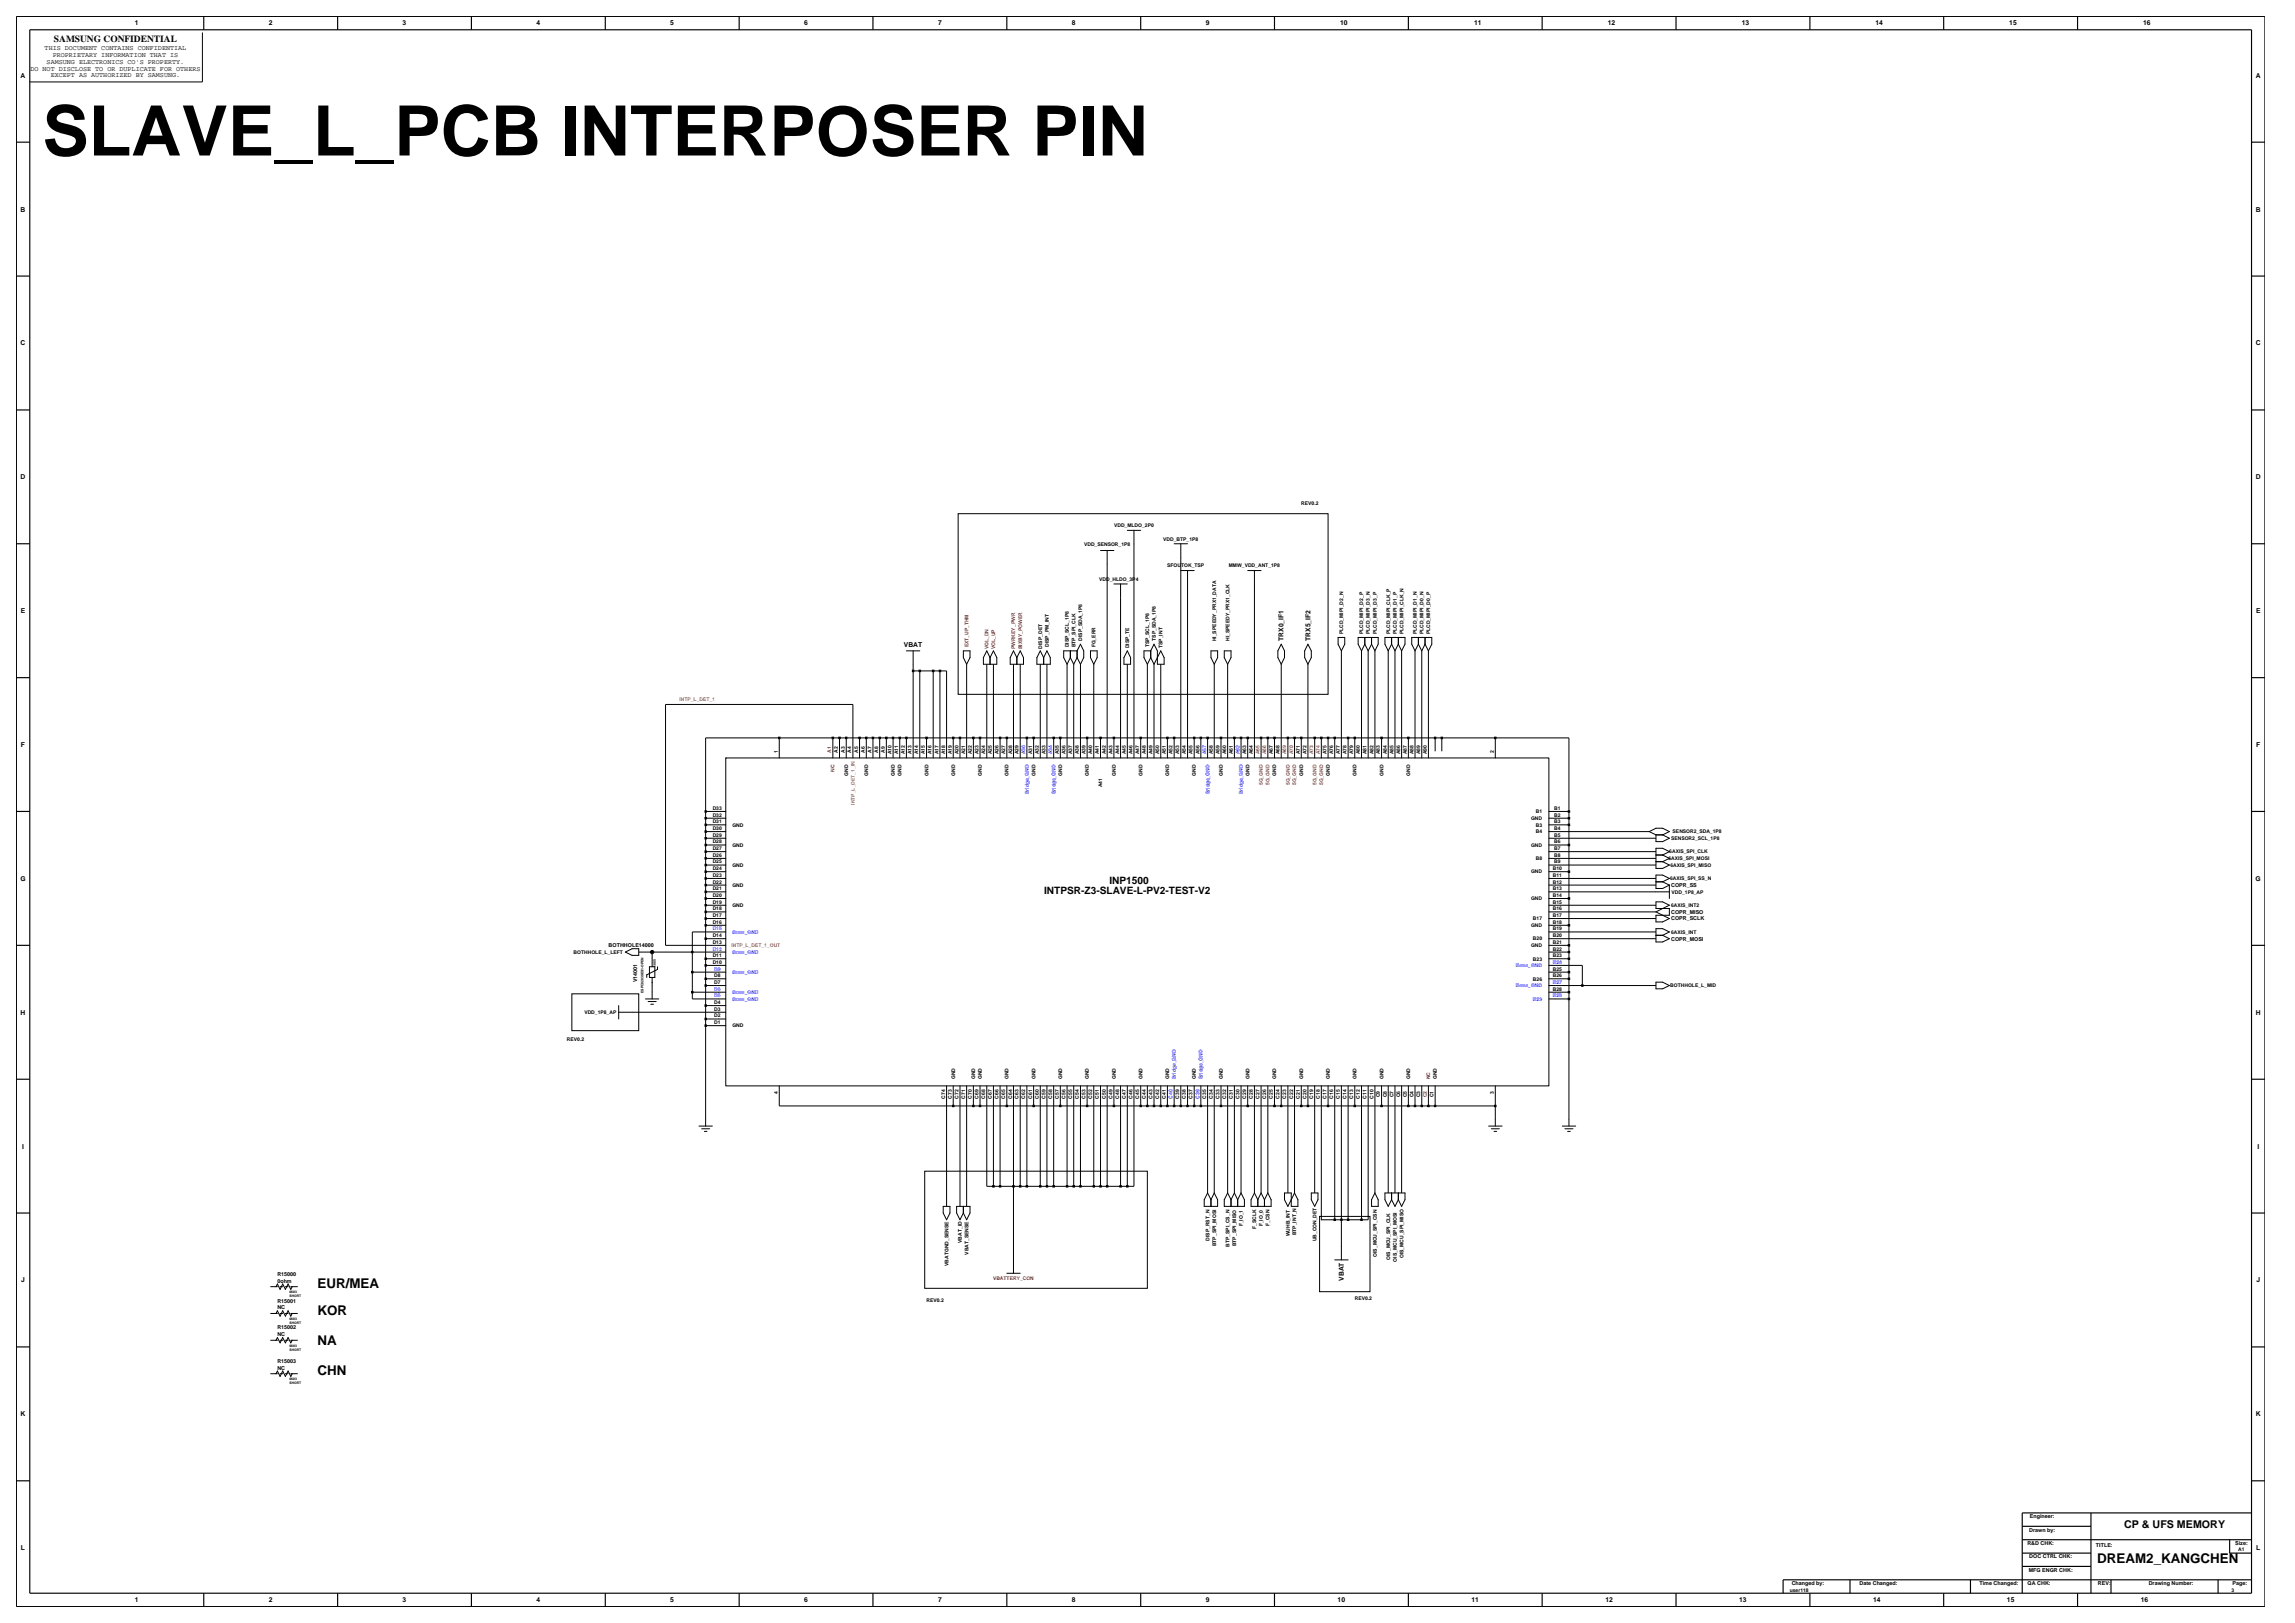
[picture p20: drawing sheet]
<svg xmlns="http://www.w3.org/2000/svg" width="420mm" height="297mm" viewBox="0 0 420 297" stroke-linecap="round" stroke-linejoin="round" font-family="sans-serif">
<defs><g id="words">
<text font-size="12.7" x="7.7" y="28.5">SLAVE_L_PCB INTERPOSER PIN</text>
<g font-size="2.5">
<text x="58.1" y="235.7">EUR/MEA</text>
<text x="58.1" y="240.6">KOR</text>
<text x="58.1" y="246.2">NA</text>
<text x="58.1" y="251.7">CHN</text>
<text x="383.8" y="285.9">DREAM2_KANGCHEN</text>
</g>
<text font-size="2" x="388.7" y="279.6">CP &amp; UFS MEMORY</text>
<g font-size="1.9">
<text x="203" y="161.7">INP1500</text>
<text x="191.1" y="163.5">INTPSR-Z3-SLAVE-L-PV2-TEST-V2</text>
</g>
<text font-size="1.7" x="9.9" y="7.7">SAMSUNG CONFIDENTIAL</text>
<g font-size="1.2">
<text x="24.7" y="4.7">1</text>
<text x="49.2" y="4.7">2</text>
<text x="73.7" y="4.7">3</text>
<text x="98.2" y="4.7">4</text>
<text x="122.7" y="4.7">5</text>
<text x="147.2" y="4.7">6</text>
<text x="171.7" y="4.7">7</text>
<text x="196.2" y="4.7">8</text>
<text x="220.7" y="4.7">9</text>
<text x="245.3" y="4.7">10</text>
<text x="269.8" y="4.7">11</text>
<text x="294.2" y="4.7">12</text>
<text x="318.7" y="4.7">13</text>
<text x="343.2" y="4.7">14</text>
<text x="367.7" y="4.7">15</text>
<text x="392.2" y="4.7">16</text>
<text x="8.2" y="9.2">THIS DOCUMENT CONTAINS CONFIDENTIAL</text>
<text x="8.5" y="11.7">SAMSUNG ELECTRONICS CO'S PROPERTY.</text>
<text x="9.6" y="10.5">PROPRIETARY INFORMATION THAT IS</text>
<text x="3.8" y="14.2">A</text>
<text x="5.6" y="12.9">DO NOT DISCLOSE TO OR DUPLICATE FOR OTHERS</text>
<text x="9.3" y="14.1">EXCEPT AS AUTHORIZED BY SAMSUNG.</text>
<text x="412.8" y="14.2">A</text>
<text x="3.8" y="38.7">B</text>
<text x="412.8" y="38.7">B</text>
<text x="3.8" y="63.2">C</text>
<text x="412.8" y="63.2">C</text>
<text x="3.8" y="87.7">D</text>
<text x="412.8" y="87.7">D</text>
<text x="3.8" y="112.2">E</text>
<text x="412.9" y="112.2">E</text>
<text x="165.4" y="118.3">VBAT</text>
<text x="234.9" y="117.3" transform="rotate(-90 234.9 117.3)">TRX0_IF1</text>
<text x="239.8" y="117.3" transform="rotate(-90 239.8 117.3)">TRX5_IF2</text>
<text x="3.8" y="136.7">F</text>
<text x="412.9" y="136.7">F</text>
<text x="3.7" y="161.2">G</text>
<text x="412.8" y="161.2">G</text>
<text x="3.8" y="185.7">H</text>
<text x="412.8" y="185.7">H</text>
<text x="4" y="210.2">I</text>
<text x="413.1" y="210.2">I</text>
<text x="3.9" y="234.7">J</text>
<text x="245.9" y="234.4" transform="rotate(-90 245.9 234.4)">VBAT</text>
<text x="412.9" y="234.7">J</text>
<text x="3.8" y="259.2">K</text>
<text x="412.8" y="259.2">K</text>
<text x="3.8" y="283.7">L</text>
<text x="412.9" y="283.7">L</text>
<text x="24.7" y="293.2">1</text>
<text x="49.2" y="293.2">2</text>
<text x="73.7" y="293.2">3</text>
<text x="98.2" y="293.2">4</text>
<text x="122.7" y="293.2">5</text>
<text x="147.2" y="293.2">6</text>
<text x="171.7" y="293.2">7</text>
<text x="196.2" y="293.2">8</text>
<text x="220.7" y="293.2">9</text>
<text x="244.8" y="293.2">10</text>
<text x="269.3" y="293.2">11</text>
<text x="293.8" y="293.2">12</text>
<text x="318.3" y="293.2">13</text>
<text x="342.8" y="293.2">14</text>
<text x="367.3" y="293.2">15</text>
<text x="391.8" y="293.2">16</text>
</g>
<g font-size="1">
<text x="305.8" y="162.3">COPR_SS</text>
<text x="305.8" y="167.2">COPR_MISO</text>
<text x="111.4" y="173.3">BOTHHOLE14000</text>
<text x="305.8" y="172.1">COPR_MOSI</text>
<text x="305.8" y="168.4">COPR_SCLK</text>
<text x="116.6" y="179.7" transform="rotate(-90 116.6 179.7)">V14001</text>
<text x="50.8" y="233.5">R15000</text>
<text x="50.8" y="234.7">0ohm</text>
<text x="50.8" y="239.6">NC</text>
<text x="50.8" y="238.4">R15001</text>
<text x="50.8" y="244.5">NC</text>
<text x="50.8" y="243.3">R15002</text>
<text x="50.8" y="250.6">NC</text>
<text x="50.8" y="249.4">R15003</text>
<text x="371.4" y="280.2">Drawn by:</text>
<text x="371.5" y="277.8">Engineer:</text>
<text x="371" y="282.7">R&amp;D CHK:</text>
<text x="371.3" y="287.6">MFG ENGR CHK:</text>
<text x="371.4" y="285.2">DOC CTRL CHK:</text>
<text x="383.6" y="283">TITLE:</text>
<text x="409.1" y="282.7">Size:</text>
<text x="327.9" y="290.1">Changed by:</text>
<text x="340.3" y="290.1">Date Changed:</text>
<text x="362.3" y="290.1">Time Changed:</text>
<text x="371.1" y="290.1">QA CHK:</text>
<text x="383.9" y="290.1">REV:</text>
<text x="393.2" y="290.1">Drawing Number:</text>
<text x="408.6" y="290.1">Page:</text>
</g>
<g font-size=".9">
<text x="238.1" y="92.5">REV0.2</text>
<text x="198.4" y="99.8">VDD_SENSOR_1P8</text>
<text x="203.9" y="96.5">VDD_MLDO_2P0</text>
<text x="212.9" y="98.9">VDD_BTP_1P8</text>
<text x="201.2" y="106.3">VDD_HLDO_3P4</text>
<text x="213.6" y="103.8">SFOUTOK_TSP</text>
<text x="224.9" y="103.8">MMW_VDD_ANT_1P8</text>
<text x="190.7" y="118.7" transform="rotate(-90 190.7 118.7)">DISP_DET</text>
<text x="191.9" y="118.4" transform="rotate(-90 191.9 118.4)">DISP_PM_INT</text>
<text x="195.6" y="118.5" transform="rotate(-90 195.6 118.5)">DISP_SCL_1P8</text>
<text x="196.8" y="118.5" transform="rotate(-90 196.8 118.5)">BTP_SPI_CLK</text>
<text x="198.1" y="117.3" transform="rotate(-90 198.1 117.3)">DISP_SDA_1P8</text>
<text x="200.5" y="118.5" transform="rotate(-90 200.5 118.5)">FG_ERR</text>
<text x="206.6" y="118.6" transform="rotate(-90 206.6 118.6)">DISP_TE</text>
<text x="210.3" y="118.5" transform="rotate(-90 210.3 118.5)">TSP_SCL_1P8</text>
<text x="211.5" y="117.3" transform="rotate(-90 211.5 117.3)">TSP_SDA_1P8</text>
<text x="212.8" y="118.6" transform="rotate(-90 212.8 118.6)">TSP_INT</text>
<text x="222.5" y="117.4" transform="rotate(-90 222.5 117.4)">HI_SPEEDY_PRX1_DATA</text>
<text x="225" y="117.3" transform="rotate(-90 225 117.3)">HI_SPEEDY_PRX1_CLK</text>
<text x="245.8" y="116" transform="rotate(-90 245.8 116)">PLCD_MIPI_D2_N</text>
<text x="249.5" y="116" transform="rotate(-90 249.5 116)">PLCD_MIPI_D2_P</text>
<text x="250.7" y="116" transform="rotate(-90 250.7 116)">PLCD_MIPI_D3_N</text>
<text x="251.9" y="116" transform="rotate(-90 251.9 116)">PLCD_MIPI_D3_P</text>
<text x="254.4" y="116" transform="rotate(-90 254.4 116)">PLCD_MIPI_CLK_P</text>
<text x="255.6" y="116" transform="rotate(-90 255.6 116)">PLCD_MIPI_D1_P</text>
<text x="256.8" y="116" transform="rotate(-90 256.8 116)">PLCD_MIPI_CLK_N</text>
<text x="259.3" y="116" transform="rotate(-90 259.3 116)">PLCD_MIPI_D1_N</text>
<text x="260.5" y="116" transform="rotate(-90 260.5 116)">PLCD_MIPI_D0_N</text>
<text x="261.7" y="116" transform="rotate(-90 261.7 116)">PLCD_MIPI_D0_P</text>
<text x="142.3" y="137.7" transform="rotate(-90 142.3 137.7)">1</text>
<text x="153.3" y="137.7" transform="rotate(-90 153.3 137.7)">A2</text>
<text x="154.6" y="137.7" transform="rotate(-90 154.6 137.7)">A3</text>
<text x="155.8" y="137.7" transform="rotate(-90 155.8 137.7)">A4</text>
<text x="157" y="137.7" transform="rotate(-90 157 137.7)">A5</text>
<text x="158.3" y="137.7" transform="rotate(-90 158.3 137.7)">A6</text>
<text x="159.5" y="137.7" transform="rotate(-90 159.5 137.7)">A7</text>
<text x="160.7" y="137.7" transform="rotate(-90 160.7 137.7)">A8</text>
<text x="161.9" y="137.7" transform="rotate(-90 161.9 137.7)">A9</text>
<text x="273.4" y="137.7" transform="rotate(-90 273.4 137.7)">2</text>
<text x="155.2" y="141.9" transform="rotate(-90 155.2 141.9)">GND</text>
<text x="158.9" y="141.9" transform="rotate(-90 158.9 141.9)">GND</text>
<text x="163.2" y="138" transform="rotate(-90 163.2 138)">A10</text>
<text x="163.8" y="141.9" transform="rotate(-90 163.8 141.9)">GND</text>
<text x="164.4" y="138" transform="rotate(-90 164.4 138)">A11</text>
<text x="165" y="141.9" transform="rotate(-90 165 141.9)">GND</text>
<text x="165.6" y="138" transform="rotate(-90 165.6 138)">A12</text>
<text x="166.8" y="138" transform="rotate(-90 166.8 138)">A13</text>
<text x="168.1" y="138" transform="rotate(-90 168.1 138)">A14</text>
<text x="169.3" y="138" transform="rotate(-90 169.3 138)">A15</text>
<text x="169.9" y="141.9" transform="rotate(-90 169.9 141.9)">GND</text>
<text x="170.5" y="138" transform="rotate(-90 170.5 138)">A16</text>
<text x="171.7" y="138" transform="rotate(-90 171.7 138)">A17</text>
<text x="172.9" y="138" transform="rotate(-90 172.9 138)">A18</text>
<text x="174.2" y="138" transform="rotate(-90 174.2 138)">A19</text>
<text x="174.8" y="141.9" transform="rotate(-90 174.8 141.9)">GND</text>
<text x="175.4" y="138" transform="rotate(-90 175.4 138)">A20</text>
<text x="176.6" y="138" transform="rotate(-90 176.6 138)">A21</text>
<text x="177.8" y="138" transform="rotate(-90 177.8 138)">A22</text>
<text x="179.1" y="138" transform="rotate(-90 179.1 138)">A23</text>
<text x="179.7" y="141.9" transform="rotate(-90 179.7 141.9)">GND</text>
<text x="180.3" y="138" transform="rotate(-90 180.3 138)">A24</text>
<text x="181.5" y="138" transform="rotate(-90 181.5 138)">A25</text>
<text x="182.8" y="138" transform="rotate(-90 182.8 138)">A26</text>
<text x="184" y="138" transform="rotate(-90 184 138)">A27</text>
<text x="184.6" y="141.9" transform="rotate(-90 184.6 141.9)">GND</text>
<text x="185.2" y="138" transform="rotate(-90 185.2 138)">A28</text>
<text x="186.4" y="138" transform="rotate(-90 186.4 138)">A29</text>
<text x="188.9" y="138" transform="rotate(-90 188.9 138)">A31</text>
<text x="189.5" y="141.9" transform="rotate(-90 189.5 141.9)">GND</text>
<text x="190.1" y="138" transform="rotate(-90 190.1 138)">A32</text>
<text x="191.3" y="138" transform="rotate(-90 191.3 138)">A33</text>
<text x="193.8" y="138" transform="rotate(-90 193.8 138)">A35</text>
<text x="194.4" y="141.9" transform="rotate(-90 194.4 141.9)">GND</text>
<text x="195" y="138" transform="rotate(-90 195 138)">A36</text>
<text x="196.2" y="138" transform="rotate(-90 196.2 138)">A37</text>
<text x="197.4" y="138" transform="rotate(-90 197.4 138)">A38</text>
<text x="198.7" y="138" transform="rotate(-90 198.7 138)">A39</text>
<text x="199.3" y="141.9" transform="rotate(-90 199.3 141.9)">GND</text>
<text x="199.9" y="138" transform="rotate(-90 199.9 138)">A40</text>
<text x="201.1" y="138" transform="rotate(-90 201.1 138)">A41</text>
<text x="202.3" y="138" transform="rotate(-90 202.3 138)">A42</text>
<text x="203.6" y="138" transform="rotate(-90 203.6 138)">A43</text>
<text x="204.2" y="141.9" transform="rotate(-90 204.2 141.9)">GND</text>
<text x="204.8" y="138" transform="rotate(-90 204.8 138)">A44</text>
<text x="206" y="138" transform="rotate(-90 206 138)">A45</text>
<text x="207.2" y="138" transform="rotate(-90 207.2 138)">A46</text>
<text x="208.5" y="138" transform="rotate(-90 208.5 138)">A47</text>
<text x="209.1" y="141.9" transform="rotate(-90 209.1 141.9)">GND</text>
<text x="209.7" y="138" transform="rotate(-90 209.7 138)">A48</text>
<text x="210.9" y="138" transform="rotate(-90 210.9 138)">A49</text>
<text x="212.1" y="138" transform="rotate(-90 212.1 138)">A50</text>
<text x="213.4" y="138" transform="rotate(-90 213.4 138)">A51</text>
<text x="214" y="141.9" transform="rotate(-90 214 141.9)">GND</text>
<text x="214.6" y="138" transform="rotate(-90 214.6 138)">A52</text>
<text x="215.8" y="138" transform="rotate(-90 215.8 138)">A53</text>
<text x="217" y="138" transform="rotate(-90 217 138)">A54</text>
<text x="218.3" y="138" transform="rotate(-90 218.3 138)">A55</text>
<text x="218.9" y="141.9" transform="rotate(-90 218.9 141.9)">GND</text>
<text x="219.5" y="138" transform="rotate(-90 219.5 138)">A56</text>
<text x="221.9" y="138" transform="rotate(-90 221.9 138)">A58</text>
<text x="223.2" y="138" transform="rotate(-90 223.2 138)">A59</text>
<text x="223.8" y="141.9" transform="rotate(-90 223.8 141.9)">GND</text>
<text x="224.4" y="138" transform="rotate(-90 224.4 138)">A60</text>
<text x="225.6" y="138" transform="rotate(-90 225.6 138)">A61</text>
<text x="228.1" y="138" transform="rotate(-90 228.1 138)">A63</text>
<text x="228.7" y="141.9" transform="rotate(-90 228.7 141.9)">GND</text>
<text x="229.3" y="138" transform="rotate(-90 229.3 138)">A64</text>
<text x="233" y="138" transform="rotate(-90 233 138)">A67</text>
<text x="233.6" y="141.9" transform="rotate(-90 233.6 141.9)">GND</text>
<text x="234.2" y="138" transform="rotate(-90 234.2 138)">A68</text>
<text x="237.9" y="138" transform="rotate(-90 237.9 138)">A71</text>
<text x="238.5" y="141.9" transform="rotate(-90 238.5 141.9)">GND</text>
<text x="239.1" y="138" transform="rotate(-90 239.1 138)">A72</text>
<text x="242.8" y="138" transform="rotate(-90 242.8 138)">A75</text>
<text x="243.4" y="141.9" transform="rotate(-90 243.4 141.9)">GND</text>
<text x="244" y="138" transform="rotate(-90 244 138)">A76</text>
<text x="245.2" y="138" transform="rotate(-90 245.2 138)">A77</text>
<text x="246.4" y="138" transform="rotate(-90 246.4 138)">A78</text>
<text x="247.7" y="138" transform="rotate(-90 247.7 138)">A79</text>
<text x="248.3" y="141.9" transform="rotate(-90 248.3 141.9)">GND</text>
<text x="248.9" y="138" transform="rotate(-90 248.9 138)">A80</text>
<text x="250.1" y="138" transform="rotate(-90 250.1 138)">A81</text>
<text x="251.3" y="138" transform="rotate(-90 251.3 138)">A82</text>
<text x="252.5" y="138" transform="rotate(-90 252.5 138)">A83</text>
<text x="253.2" y="141.9" transform="rotate(-90 253.2 141.9)">GND</text>
<text x="253.8" y="138" transform="rotate(-90 253.8 138)">A84</text>
<text x="255" y="138" transform="rotate(-90 255 138)">A85</text>
<text x="256.2" y="138" transform="rotate(-90 256.2 138)">A86</text>
<text x="257.5" y="138" transform="rotate(-90 257.5 138)">A87</text>
<text x="258.1" y="141.9" transform="rotate(-90 258.1 141.9)">GND</text>
<text x="258.7" y="138" transform="rotate(-90 258.7 138)">A88</text>
<text x="259.9" y="138" transform="rotate(-90 259.9 138)">A89</text>
<text x="261.1" y="138" transform="rotate(-90 261.1 138)">A90</text>
<text x="130.4" y="149.4">D32</text>
<text x="130.4" y="148.2">D33</text>
<text x="201.7" y="144" transform="rotate(-90 201.7 144)">A41</text>
<text x="281.1" y="148.8">B1</text>
<text x="284.4" y="149.4">B2</text>
<text x="284.4" y="148.2">B1</text>
<text x="130.4" y="150.7">D31</text>
<text x="130.4" y="155.6">D27</text>
<text x="130.4" y="154.3">D28</text>
<text x="130.4" y="153.1">D29</text>
<text x="130.4" y="151.9">D30</text>
<text x="134" y="155">GND</text>
<text x="134" y="151.3">GND</text>
<text x="280.2" y="155">GND</text>
<text x="280.2" y="150">GND</text>
<text x="281.1" y="151.3">B3</text>
<text x="281.1" y="152.5">B4</text>
<text x="284.4" y="151.9">B4</text>
<text x="284.4" y="153.1">B5</text>
<text x="284.4" y="154.3">B6</text>
<text x="284.4" y="155.6">B7</text>
<text x="284.4" y="150.7">B3</text>
<text x="305.8" y="153.7">SENSOR2_SCL_1P8</text>
<text x="306.1" y="152.5">SENSOR2_SDA_1P8</text>
<text x="130.4" y="159.2">D24</text>
<text x="130.4" y="158">D25</text>
<text x="130.4" y="156.8">D26</text>
<text x="130.4" y="161.7">D22</text>
<text x="130.4" y="160.5">D23</text>
<text x="134" y="158.6">GND</text>
<text x="280.2" y="159.8">GND</text>
<text x="281.1" y="157.4">B8</text>
<text x="284.2" y="159.2">B10</text>
<text x="284.2" y="160.5">B11</text>
<text x="284.2" y="161.7">B12</text>
<text x="284.4" y="156.8">B8</text>
<text x="284.4" y="158">B9</text>
<text x="305.3" y="157.4">6AXIS_SPI_MOSI</text>
<text x="305.5" y="156.2">6AXIS_SPI_CLK</text>
<text x="305.6" y="161.1">6AXIS_SPI_SS_N</text>
<text x="305.7" y="158.6">6AXIS_SPI_MISO</text>
<text x="130.4" y="167.8">D17</text>
<text x="130.4" y="166.6">D18</text>
<text x="130.4" y="165.4">D19</text>
<text x="130.4" y="164.1">D20</text>
<text x="130.4" y="162.9">D21</text>
<text x="134" y="166">GND</text>
<text x="134" y="162.3">GND</text>
<text x="280.2" y="164.7">GND</text>
<text x="284.2" y="166.6">B16</text>
<text x="284.2" y="167.8">B17</text>
<text x="284.2" y="162.9">B13</text>
<text x="284.2" y="164.1">B14</text>
<text x="284.2" y="165.4">B15</text>
<text x="305.8" y="166">6AXIS_INT2</text>
<text x="305.9" y="163.5">VDD_1P8_AP</text>
<text x="130.4" y="172.7">D13</text>
<text x="130.4" y="171.5">D14</text>
<text x="130.4" y="169">D16</text>
<text x="280.2" y="169.6">GND</text>
<text x="280.2" y="173.3">GND</text>
<text x="280.5" y="168.4">B17</text>
<text x="280.5" y="172.1">B20</text>
<text x="284.2" y="169">B18</text>
<text x="284.2" y="170.3">B19</text>
<text x="284.2" y="171.5">B20</text>
<text x="284.2" y="172.7">B21</text>
<text x="284.2" y="173.9">B22</text>
<text x="305.8" y="170.9">6AXIS_INT</text>
<text x="105" y="174.5">BOTHHOLE_L_LEFT</text>
<text x="130.4" y="176.4">D10</text>
<text x="130.4" y="175.1">D11</text>
<text x="130.7" y="178.8">D8</text>
<text x="280.5" y="175.8">B23</text>
<text x="280.5" y="179.4">B26</text>
<text x="284.2" y="175.1">B23</text>
<text x="284.2" y="177.6">B25</text>
<text x="284.2" y="178.8">B26</text>
<text x="106.9" y="185.6">VDD_1P8_AP</text>
<text x="130.7" y="183.7">D4</text>
<text x="130.7" y="180.1">D7</text>
<text x="130.7" y="185">D3</text>
<text x="284.2" y="181.3">B28</text>
<text x="305.7" y="180.7">BOTHHOLE_L_MID</text>
<text x="103.8" y="190.4">REV0.2</text>
<text x="130.7" y="186.2">D2</text>
<text x="130.7" y="187.4">D1</text>
<text x="134" y="188">GND</text>
<text x="174.8" y="197.5" transform="rotate(-90 174.8 197.5)">GND</text>
<text x="178.5" y="197.5" transform="rotate(-90 178.5 197.5)">GND</text>
<text x="179.7" y="197.5" transform="rotate(-90 179.7 197.5)">GND</text>
<text x="184.6" y="197.5" transform="rotate(-90 184.6 197.5)">GND</text>
<text x="189.5" y="197.5" transform="rotate(-90 189.5 197.5)">GND</text>
<text x="194.4" y="197.5" transform="rotate(-90 194.4 197.5)">GND</text>
<text x="199.3" y="197.5" transform="rotate(-90 199.3 197.5)">GND</text>
<text x="204.2" y="197.5" transform="rotate(-90 204.2 197.5)">GND</text>
<text x="209.1" y="197.5" transform="rotate(-90 209.1 197.5)">GND</text>
<text x="214" y="197.5" transform="rotate(-90 214 197.5)">GND</text>
<text x="218.9" y="197.5" transform="rotate(-90 218.9 197.5)">GND</text>
<text x="223.8" y="197.5" transform="rotate(-90 223.8 197.5)">GND</text>
<text x="228.7" y="197.5" transform="rotate(-90 228.7 197.5)">GND</text>
<text x="233.6" y="197.5" transform="rotate(-90 233.6 197.5)">GND</text>
<text x="238.5" y="197.5" transform="rotate(-90 238.5 197.5)">GND</text>
<text x="243.4" y="197.5" transform="rotate(-90 243.4 197.5)">GND</text>
<text x="248.3" y="197.5" transform="rotate(-90 248.3 197.5)">GND</text>
<text x="253.2" y="197.5" transform="rotate(-90 253.2 197.5)">GND</text>
<text x="258.1" y="197.5" transform="rotate(-90 258.1 197.5)">GND</text>
<text x="263" y="197.5" transform="rotate(-90 263 197.5)">GND</text>
<text x="142.3" y="200.2" transform="rotate(-90 142.3 200.2)">4</text>
<text x="172.9" y="201.1" transform="rotate(-90 172.9 201.1)">C74</text>
<text x="174.2" y="201.1" transform="rotate(-90 174.2 201.1)">C73</text>
<text x="175.4" y="201.1" transform="rotate(-90 175.4 201.1)">C72</text>
<text x="176.6" y="201.1" transform="rotate(-90 176.6 201.1)">C71</text>
<text x="177.8" y="201.1" transform="rotate(-90 177.8 201.1)">C70</text>
<text x="179.1" y="201.1" transform="rotate(-90 179.1 201.1)">C69</text>
<text x="180.3" y="201.1" transform="rotate(-90 180.3 201.1)">C68</text>
<text x="181.5" y="201.1" transform="rotate(-90 181.5 201.1)">C67</text>
<text x="182.8" y="201.1" transform="rotate(-90 182.8 201.1)">C66</text>
<text x="184" y="201.1" transform="rotate(-90 184 201.1)">C65</text>
<text x="185.2" y="201.1" transform="rotate(-90 185.2 201.1)">C64</text>
<text x="186.4" y="201.1" transform="rotate(-90 186.4 201.1)">C63</text>
<text x="187.6" y="201.1" transform="rotate(-90 187.6 201.1)">C62</text>
<text x="188.9" y="201.1" transform="rotate(-90 188.9 201.1)">C61</text>
<text x="190.1" y="201.1" transform="rotate(-90 190.1 201.1)">C60</text>
<text x="191.3" y="201.1" transform="rotate(-90 191.3 201.1)">C59</text>
<text x="192.5" y="201.1" transform="rotate(-90 192.5 201.1)">C58</text>
<text x="193.8" y="201.1" transform="rotate(-90 193.8 201.1)">C57</text>
<text x="195" y="201.1" transform="rotate(-90 195 201.1)">C56</text>
<text x="196.2" y="201.1" transform="rotate(-90 196.2 201.1)">C55</text>
<text x="197.4" y="201.1" transform="rotate(-90 197.4 201.1)">C54</text>
<text x="198.7" y="201.1" transform="rotate(-90 198.7 201.1)">C53</text>
<text x="199.9" y="201.1" transform="rotate(-90 199.9 201.1)">C52</text>
<text x="201.1" y="201.1" transform="rotate(-90 201.1 201.1)">C51</text>
<text x="202.3" y="201.1" transform="rotate(-90 202.3 201.1)">C50</text>
<text x="203.6" y="201.1" transform="rotate(-90 203.6 201.1)">C49</text>
<text x="204.8" y="201.1" transform="rotate(-90 204.8 201.1)">C48</text>
<text x="206" y="201.1" transform="rotate(-90 206 201.1)">C47</text>
<text x="207.2" y="201.1" transform="rotate(-90 207.2 201.1)">C46</text>
<text x="208.5" y="201.1" transform="rotate(-90 208.5 201.1)">C45</text>
<text x="209.7" y="201.1" transform="rotate(-90 209.7 201.1)">C44</text>
<text x="210.9" y="201.1" transform="rotate(-90 210.9 201.1)">C43</text>
<text x="212.1" y="201.1" transform="rotate(-90 212.1 201.1)">C42</text>
<text x="213.4" y="201.1" transform="rotate(-90 213.4 201.1)">C41</text>
<text x="215.8" y="201.1" transform="rotate(-90 215.8 201.1)">C39</text>
<text x="217" y="201.1" transform="rotate(-90 217 201.1)">C38</text>
<text x="218.3" y="201.1" transform="rotate(-90 218.3 201.1)">C37</text>
<text x="220.7" y="201.1" transform="rotate(-90 220.7 201.1)">C35</text>
<text x="221.9" y="201.1" transform="rotate(-90 221.9 201.1)">C34</text>
<text x="223.2" y="201.1" transform="rotate(-90 223.2 201.1)">C33</text>
<text x="224.4" y="201.1" transform="rotate(-90 224.4 201.1)">C32</text>
<text x="225.6" y="201.1" transform="rotate(-90 225.6 201.1)">C31</text>
<text x="226.8" y="201.1" transform="rotate(-90 226.8 201.1)">C30</text>
<text x="228.1" y="201.1" transform="rotate(-90 228.1 201.1)">C29</text>
<text x="229.3" y="201.1" transform="rotate(-90 229.3 201.1)">C28</text>
<text x="230.5" y="201.1" transform="rotate(-90 230.5 201.1)">C27</text>
<text x="231.7" y="201.1" transform="rotate(-90 231.7 201.1)">C26</text>
<text x="233" y="201.1" transform="rotate(-90 233 201.1)">C25</text>
<text x="234.2" y="201.1" transform="rotate(-90 234.2 201.1)">C24</text>
<text x="235.4" y="201.1" transform="rotate(-90 235.4 201.1)">C23</text>
<text x="236.6" y="201.1" transform="rotate(-90 236.6 201.1)">C22</text>
<text x="237.9" y="201.1" transform="rotate(-90 237.9 201.1)">C21</text>
<text x="239.1" y="201.1" transform="rotate(-90 239.1 201.1)">C20</text>
<text x="240.3" y="201.1" transform="rotate(-90 240.3 201.1)">C19</text>
<text x="241.5" y="201.1" transform="rotate(-90 241.5 201.1)">C18</text>
<text x="242.8" y="201.1" transform="rotate(-90 242.8 201.1)">C17</text>
<text x="244" y="201.1" transform="rotate(-90 244 201.1)">C16</text>
<text x="245.2" y="201.1" transform="rotate(-90 245.2 201.1)">C15</text>
<text x="246.4" y="201.1" transform="rotate(-90 246.4 201.1)">C14</text>
<text x="247.7" y="201.1" transform="rotate(-90 247.7 201.1)">C13</text>
<text x="248.9" y="201.1" transform="rotate(-90 248.9 201.1)">C12</text>
<text x="250.1" y="201.1" transform="rotate(-90 250.1 201.1)">C11</text>
<text x="251.3" y="201.1" transform="rotate(-90 251.3 201.1)">C10</text>
<text x="252.5" y="200.8" transform="rotate(-90 252.5 200.8)">C9</text>
<text x="253.8" y="200.8" transform="rotate(-90 253.8 200.8)">C8</text>
<text x="255" y="200.8" transform="rotate(-90 255 200.8)">C7</text>
<text x="256.2" y="200.8" transform="rotate(-90 256.2 200.8)">C6</text>
<text x="257.5" y="200.8" transform="rotate(-90 257.5 200.8)">C5</text>
<text x="258.7" y="200.8" transform="rotate(-90 258.7 200.8)">C4</text>
<text x="259.9" y="200.8" transform="rotate(-90 259.9 200.8)">C3</text>
<text x="262.4" y="200.8" transform="rotate(-90 262.4 200.8)">C1</text>
<text x="273.4" y="200.2" transform="rotate(-90 273.4 200.2)">3</text>
<text x="176" y="227.4" transform="rotate(-90 176 227.4)">VBAT_ID</text>
<text x="221.3" y="227" transform="rotate(-90 221.3 227)">DISP_RST_N</text>
<text x="227.4" y="224.4" transform="rotate(-90 227.4 224.4)">F_IO_1</text>
<text x="229.9" y="224.9" transform="rotate(-90 229.9 224.9)">F_SCLK</text>
<text x="231.1" y="224.4" transform="rotate(-90 231.1 224.4)">F_IO_0</text>
<text x="232.4" y="224.4" transform="rotate(-90 232.4 224.4)">F_CSN</text>
<text x="236" y="226.3" transform="rotate(-90 236 226.3)">WUHB_INT</text>
<text x="237.2" y="226" transform="rotate(-90 237.2 226)">BTP_INT_N</text>
<text x="240.9" y="227.2" transform="rotate(-90 240.9 227.2)">UB_CON_DET</text>
<text x="173.6" y="231.7" transform="rotate(-90 173.6 231.7)">VBATGND_SENSE</text>
<text x="177.2" y="229.6" transform="rotate(-90 177.2 229.6)">VBAT_SENSE</text>
<text x="222.5" y="228" transform="rotate(-90 222.5 228)">BTP_SPI_MOSI</text>
<text x="225" y="228.1" transform="rotate(-90 225 228.1)">BTP_SPI_CS_N</text>
<text x="226.2" y="228" transform="rotate(-90 226.2 228)">BTP_SPI_MISO</text>
<text x="251.9" y="230" transform="rotate(-90 251.9 230)">OIS_MCU_SPI_CSN</text>
<text x="254.4" y="230.5" transform="rotate(-90 254.4 230.5)">OIS_MCU_SPI_CLK</text>
<text x="255.6" y="230.9" transform="rotate(-90 255.6 230.9)">OIS_MCU_SPI_MOSI</text>
<text x="256.8" y="230.2" transform="rotate(-90 256.8 230.2)">OIS_MCU_SPI_MISO</text>
<text x="169.6" y="238.2">REV0.2</text>
<text x="247.9" y="237.9">REV0.2</text>
<text x="409.6" y="283.9">A1</text>
<text x="327.5" y="291.2">user118</text>
<text x="408.4" y="291.2">3</text>
</g>
<g font-size=".9" fill="#f00">
<text x="177.2" y="118.5" transform="rotate(-90 177.2 118.5)">EXT_UP_THM</text>
<text x="180.9" y="118.8" transform="rotate(-90 180.9 118.8)">VOL_DN</text>
<text x="182.1" y="118.8" transform="rotate(-90 182.1 118.8)">VOL_UP</text>
<text x="185.8" y="118.8" transform="rotate(-90 185.8 118.8)">PWRKEY_PWR</text>
<text x="187" y="118.8" transform="rotate(-90 187 118.8)">BIXBY_POWER</text>
<text x="152.1" y="137.7" transform="rotate(-90 152.1 137.7)">A1</text>
<text x="152.7" y="141.2" transform="rotate(-90 152.7 141.2)">NC</text>
<text x="261.7" y="197.5" transform="rotate(-90 261.7 197.5)">NC</text>
<text x="261.1" y="200.8" transform="rotate(-90 261.1 200.8)">C2</text>
<text x="181.7" y="234.2">VBATTERY_CON</text>
</g>
<g font-size=".9" fill="#ff7f00">
<text x="124.3" y="128.3">INTP_L_DET_1</text>
<text x="156.4" y="147.3" transform="rotate(-90 156.4 147.3)">INTP_L_DET_1_IN</text>
<text x="133.8" y="173.3">INTP_L_DET_1_OUT</text>
</g>
<g font-size=".9" fill="#00f">
<text x="187.6" y="138" transform="rotate(-90 187.6 138)">A30</text>
<text x="192.5" y="138" transform="rotate(-90 192.5 138)">A34</text>
<text x="220.7" y="138" transform="rotate(-90 220.7 138)">A57</text>
<text x="226.8" y="138" transform="rotate(-90 226.8 138)">A62</text>
<text x="188.3" y="145.4" transform="rotate(-90 188.3 145.4)">Bridge_GND</text>
<text x="193.2" y="145.4" transform="rotate(-90 193.2 145.4)">Bridge_GND</text>
<text x="221.3" y="145.4" transform="rotate(-90 221.3 145.4)">Bridge_GND</text>
<text x="227.4" y="145.4" transform="rotate(-90 227.4 145.4)">Bridge_GND</text>
<text x="130.4" y="173.9">D12</text>
<text x="130.4" y="170.3">D15</text>
<text x="134" y="170.9">Boss_GND</text>
<text x="130.7" y="177.6">D9</text>
<text x="134" y="178.2">Boss_GND</text>
<text x="134" y="174.5">Boss_GND</text>
<text x="277.4" y="177">Boss_GND</text>
<text x="284.2" y="176.4">B24</text>
<text x="130.7" y="182.5">D5</text>
<text x="130.7" y="181.3">D6</text>
<text x="134" y="183.1">Boss_GND</text>
<text x="134" y="181.9">Boss_GND</text>
<text x="277.4" y="180.7">Boss_GND</text>
<text x="280.5" y="183.1">B29</text>
<text x="284.2" y="180.1">B27</text>
<text x="284.2" y="182.5">B29</text>
<text x="215.2" y="197.5" transform="rotate(-90 215.2 197.5)">Bridge_GND</text>
<text x="220.1" y="197.5" transform="rotate(-90 220.1 197.5)">Bridge_GND</text>
<text x="214.6" y="201.1" transform="rotate(-90 214.6 201.1)">C40</text>
<text x="219.5" y="201.1" transform="rotate(-90 219.5 201.1)">C36</text>
</g>
<g font-size=".9" fill="#cc3232">
<text x="230.5" y="138" transform="rotate(-90 230.5 138)">A65</text>
<text x="231.1" y="143.7" transform="rotate(-90 231.1 143.7)">5G_GND</text>
<text x="231.7" y="138" transform="rotate(-90 231.7 138)">A66</text>
<text x="232.4" y="143.7" transform="rotate(-90 232.4 143.7)">5G_GND</text>
<text x="235.4" y="138" transform="rotate(-90 235.4 138)">A69</text>
<text x="236" y="143.7" transform="rotate(-90 236 143.7)">5G_GND</text>
<text x="236.6" y="138" transform="rotate(-90 236.6 138)">A70</text>
<text x="237.2" y="143.7" transform="rotate(-90 237.2 143.7)">5G_GND</text>
<text x="240.3" y="138" transform="rotate(-90 240.3 138)">A73</text>
<text x="240.9" y="143.7" transform="rotate(-90 240.9 143.7)">5G_GND</text>
<text x="241.5" y="138" transform="rotate(-90 241.5 138)">A74</text>
<text x="242.1" y="143.7" transform="rotate(-90 242.1 143.7)">5G_GND</text>
</g>
<g font-size=".6">
<text x="120" y="176.9" transform="rotate(-90 120 176.9)">1005</text>
<text x="117.8" y="181.7" transform="rotate(-90 117.8 181.7)">ESPC02039ES1-OPEN</text>
<text x="53" y="236.7">0603</text>
<text x="53" y="237.4">SHORT</text>
<text x="53" y="242.3">SHORT</text>
<text x="53" y="241.6">0603</text>
<text x="53" y="246.5">0603</text>
<text x="53" y="247.2">SHORT</text>
<text x="53" y="253.3">SHORT</text>
<text x="53" y="252.6">0603</text>
</g>
</g></defs>
<!-- layer: MFD Layer /idea/tmp/Extended-Print.user.sheet3.31.mfd -->
<g fill="none" stroke="#000" stroke-width=".18">
<path d="M37 5.9v9.1h-31.5M175.3 94h67.7v33.1h-67.7zM206.3 97h2.5M207.5 97v41.7M214.9 99.5h2.4M216.1 99.5v39.2M165.9 119.1h2.4M167.1 119.1v19.6M176.3 119.1h1.2v1.2l-.6 1.2-.6-1.2zM180.6 119.1l.6 1.2 .6-1.2 .6 1.2v1.2h-2.4v-1.2zM185.5 119.1l.6 1.2 .6-1.2 .6 1.2v1.2h-2.4v-1.2zM190.4 119.1l.6 1.2 .6-1.2 .6 1.2v1.2h-2.4v-1.2z"/>
<path d="M195.9 119.1v1.2M197.1 119.1h-2.4v1.2l.6 1.2M197.1 119.1l.6-1.2 .6 1.2v1.2l-.6 1.2M197.1 119.1v1.2M199.6 119.1h1.2v1.2l-.6 1.2-.6-1.2zM201.4 100.7h2.5M202.6 100.7v38M203.9 106.9h2.4M205.1 106.9v31.8M206.3 119.1l.6 1.2v1.2h-1.2v-1.2zM210.6 119.1l.6-1.2 .6 1.2v2.4h1.2v-1.2l-.6-1.2-1.2 2.4M210.6 119.1v1.2"/>
<path d="M210.6 119.1h-1.2v1.2l.6 1.2M216.1 104.4h2.4M217.3 104.4v34.3M221.6 119.1h1.2v1.2l-.6 1.2-.6-1.2zM224 119.1h1.3v1.2l-.6 1.2-.7-1.2zM228.3 104.4h2.5M229.6 104.4v34.3M234.5 117.9l.6 1.2v1.2l-.6 1.2-.6-1.2v-1.2zM239.4 117.9l.6 1.2v1.2l-.6 1.2-.6-1.2v-1.2zM244.9 116.6h1.2v1.3l-.6 1.2-.6-1.2zM245.5 119.1v19.6M249.2 119.1l-.7-1.2v-1.3h3.7v1.3l-.6 1.2"/>
<path d="M249.2 119.1v19.6M249.8 117.9l.6 1.2M249.8 116.6v1.3M249.8 117.9l-.6 1.2M250.4 119.1v19.6M251 116.6v1.3M251 117.9l-.6 1.2M251 117.9l.6 1.2M251.6 119.1v19.6M254.1 119.1l-.6-1.2v-1.3h3.6v1.3l-.6 1.2M254.1 119.1v19.6M254.7 117.9l.6 1.2"/>
<path d="M254.7 116.6v1.3M254.7 117.9l-.6 1.2M255.3 119.1v19.6M255.9 116.6v1.3M255.9 117.9l-.6 1.2M255.9 117.9l.6 1.2M256.5 119.1v19.6M259 119.1l-.6-1.2v-1.3h3.6v1.3l-.6 1.2M259 119.1v19.6M259.6 117.9l.6 1.2M259.6 116.6v1.3M259.6 117.9l-.6 1.2"/>
<path d="M260.2 119.1v19.6M260.8 117.9l.6 1.2M260.8 116.6v1.3M260.8 117.9l-.6 1.2M261.4 119.1v19.6M132.8 138.7h150.7v60h-150.7zM132.8 138.7h.1M142.6 135v3.7M152.4 135v3.7M153.6 135v3.7M154.9 135v3.7M156.1 138.7v-9.8h-34.3v44.1h11"/>
<path d="M157.3 135v3.7M158.5 135v3.7M159.8 135v3.7M161 135v3.7M162.2 135v3.7M163.4 135v3.7M164.7 135v3.7M165.9 135v3.7M167.1 122.8h6.1v15.9M168.3 122.8v15.9M169.6 135v3.7M170.8 122.8v15.9"/>
<path d="M172 122.8v15.9M174.4 135v3.7M175.7 135v3.7M176.9 121.5v17.2M178.1 135v3.7M179.4 135v3.7M180.6 121.5v17.2M181.2 120.3v1.2M181.8 121.5v17.2M183 135v3.7M184.3 135v3.7M185.5 121.5v17.2"/>
<path d="M186.1 120.3v1.2M186.7 121.5v17.2M187.9 135v3.7M189.2 135v3.7M190.4 121.5v17.2M191 120.3v1.2M191.6 121.5v17.2M192.8 135v3.7M194 135v3.7M195.3 121.5v17.2M195.9 120.3l.6 1.2M195.9 120.3l-.6 1.2"/>
<path d="M196.5 121.5v17.2M197.1 120.3l.6 1.2M197.1 120.3l-.6 1.2M197.7 121.5v17.2M198.9 135v3.7M200.2 121.5v17.2M201.4 135v3.7M203.9 135v3.7M206.3 121.5v17.2M208.8 135v3.7M210 121.5v17.2M210.6 120.3l.6 1.2"/>
<path d="M210.6 120.3l-.6 1.2M211.2 121.5v17.2M212.4 121.5v17.2M213.6 135v3.7M214.9 135v3.7M218.5 135v3.7M219.8 135v3.7M221 135v3.7M222.2 121.5v17.2M223.4 135v3.7M224.7 121.5v17.2M225.9 135v3.7"/>
<path d="M227.1 135v3.7M228.3 135v3.7M230.8 135v3.7M232 135v3.7M233.2 135v3.7M234.5 121.5v17.2M235.7 135v3.7M236.9 135v3.7M238.1 135v3.7M239.4 121.5v17.2M240.6 135v3.7M241.8 135v3.7"/>
<path d="M243 135v3.7M244.3 135v3.7M246.7 135v3.7M247.9 135v3.7M252.8 135v3.7M257.7 135v3.7M262.6 135v2.5M263.9 135v2.5M273.6 135v3.7M129.1 148.5h3.7M129.1 149.7h3.7M129.1 150.9h3.7"/>
<path d="M129.1 152.2h3.7M129.1 153.4h3.7M129.1 154.6h3.7M129.1 155.8h3.7M129.1 157.1h3.7M129.1 158.3h3.7M129.1 159.5h3.7M283.5 148.5h3.6M283.5 149.7h3.6M283.5 150.9h3.6M283.5 152.2h18.3M283.5 153.4h19.6"/>
<path d="M283.5 154.6h3.6M283.5 155.8h19.6M283.5 157.1h19.6M283.5 158.3h19.6M283.5 159.5h3.6M301.8 152.2l1.3 .6M301.8 152.2l1.3-.6h1.2l1.2 .6-1.2 .6M303.1 152.8h1.2M303.1 152.8v1.2h1.2l1.2-.6-1.2-.6M303.1 156.5h1.2M303.1 157.7h1.2M304.3 156.5l1.2-.7-1.2-.6h-1.2v3.7h1.2l1.2-.6-1.2-.6"/>
<path d="M304.3 156.5l1.2 .6-1.2 .6M114.4 174.2l1.3-.6h1.2v1.2h-1.2zM116.9 174.2h15.9M118.9 176.9h.9v2h-.9zM119.3 174.2v2.7M119.3 178.9v3.9M120.3 176.9v.5l-1.9 1v.5M126.7 177.9h6.1M129.1 163.2h3.7M129.1 160.7h3.7M129.1 162h3.7M129.1 164.4h3.7"/>
<path d="M129.1 165.6h3.7M129.1 166.9h3.7M129.1 168.1h3.7M129.1 169.3h3.7M129.1 171.8h3.7M129.1 175.4h3.7M129.1 176.7h3.7M129.1 179.1h3.7M132.8 170.5h-6.1v12.3h6.1M283.5 163.2h22M283.5 160.7h19.6M283.5 162h19.6"/>
<path d="M283.5 164.4h3.6M283.5 165.6h19.6M283.5 166.9h19.6M283.5 168.1h19.6M283.5 169.3h3.6M283.5 170.5h19.6M283.5 171.8h19.6M283.5 173h3.6M283.5 174.2h3.6M283.5 175.4h3.6M283.5 176.7h6.1v3.6M283.5 177.9h3.6"/>
<path d="M283.5 179.1h3.6M303.1 165h1.2l1.2 .6-2.4 1.3 2.4 1.2-1.2 .6h-1.2v-1.2h2.4v-1.3h-2.4zM303.1 169.9h1.2l1.2 .6-1.2 .7 1.2 .6-1.2 .6h-1.2zM303.1 179.7h1.2l1.2 .6-1.2 .6h-1.2zM303.1 171.2h1.2M303.1 161.4h1.2M304.3 161.4l1.2-.7-1.2-.6h-1.2v2.5h1.2l1.2-.6M304.3 161.4l1.2 .6M305.5 162v2.4M104.7 181.9h12.2v6.7h-12.2zM113.2 184v2.5M113.2 185.2h19.6"/>
<path d="M118.1 182.8h2.5M118.6 183.3h1.5M119.1 183.8h.5M126.7 181.6h6.1M129.1 180.3h3.7M129.1 184h3.7M129.1 186.5h3.7M129.1 187.7h3.7M142.6 198.7v3.7h131M173.2 198.7v22.1M174.4 198.7v3.7M175.7 198.7v22.1"/>
<path d="M176.9 198.7v22.1M178.1 198.7v3.7M179.4 198.7v3.7M180.6 198.7v18.4h26.9v-18.4M181.8 198.7v18.4M183 198.7v18.4M184.3 198.7v3.7M185.5 198.7v34.3M186.7 198.7v18.4M187.9 198.7v18.4M189.2 198.7v3.7M190.4 198.7v18.4"/>
<path d="M191.6 198.7v18.4M192.8 198.7v18.4M194 198.7v3.7M195.3 198.7v18.4M196.5 198.7v18.4M197.7 198.7v18.4M198.9 198.7v3.7M200.2 198.7v18.4M201.4 198.7v18.4M202.6 198.7v18.4M203.9 198.7v3.7M205.1 198.7v18.4"/>
<path d="M206.3 198.7v18.4M208.8 198.7v3.7M210 198.7v3.7M211.2 198.7v3.7M212.4 198.7v3.7M213.6 198.7v3.7M214.9 198.7v3.7M216.1 198.7v3.7M217.3 198.7v3.7M218.5 198.7v3.7M219.8 198.7v3.7M221 198.7v19.6"/>
<path d="M222.2 198.7v19.6M223.4 198.7v3.7M224.7 198.7v19.6M225.9 198.7v19.6M227.1 198.7v19.6M228.3 198.7v3.7M229.6 198.7v19.6M230.8 198.7v19.6M232 198.7v19.6M233.2 198.7v3.7M234.5 198.7v3.7M235.7 198.7v19.6"/>
<path d="M236.9 198.7v19.6M238.1 198.7v3.7M239.4 198.7v3.7M240.6 198.7v19.6M241.8 198.7v24.5h8.6v-24.5M243 198.7v3.7M244.3 198.7v24.5M245.5 198.7v31.8M246.7 198.7v24.5M247.9 198.7v3.7M249.2 198.7v24.5M251.6 198.7v19.6"/>
<path d="M252.8 198.7v3.7M254.1 198.7v19.6M255.3 198.7v19.6M256.5 198.7v19.6M257.7 198.7v3.7M259 198.7v3.7M260.2 198.7v3.7M261.4 198.7v3.7M262.6 198.7v3.7M273.6 198.7v7.4M283.5 180.3h19.6M283.5 181.6h3.6"/>
<path d="M283.5 182.8h3.6M127.9 206.1h2.5M128.4 206.6h1.5M128.9 207h.5M129.1 206.1v-71.1h158v71.1M169.2 214.3h40.8v21.4h-40.8zM221 218.3l-.6 1.2v1.3h2.4v-1.3l-.6-1.2M221 218.3l.6 1.2M221.6 219.5v1.3M222.2 218.3l-.6 1.2M224.7 218.3l-.7 1.2v1.3h3.7v-1.3l-.6-1.2M224.7 218.3l.6 1.2"/>
<path d="M225.3 219.5v1.3M225.9 218.3l-.6 1.2M225.9 218.3l.6 1.2M226.5 219.5v1.3M227.1 218.3l-.6 1.2M229.6 218.3l-.6 1.2v1.3h3.6v-1.3l-.6-1.2M229.6 218.3l.6 1.2M230.2 219.5v1.3M230.8 218.3l-.6 1.2M230.8 218.3l.6 1.2M231.4 219.5v1.3M232 218.3l-.6 1.2"/>
<path d="M235.1 218.3h1.2v2.5h1.2v-1.3l-.6-1.2-1.2 2.5-.6-1.3zM240 218.3h1.2v1.2l-.6 1.3-.6-1.3zM251.6 218.3l.6 1.2v1.3h-1.2v-1.3zM254.7 218.3v1.2M254.7 219.5l-.6 1.3-.6-1.3v-1.2h3.6v1.2l-.6 1.3-.6-1.3M254.7 219.5l.6 1.3 .6-1.3M255.9 218.3v1.2M272.4 206.1h2.5M272.9 206.6h1.5M273.4 207h.5M285.9 206.1h2.5M286.4 206.6h1.5"/>
<path d="M286.9 207h.5M49.5 235.4h1.3M50.5 235.4l.3-.5 .5 1 .4-1 .5 1 .5-1 .5 1 .3-.5M51.3 235.4h.4M52.2 235.4h.5M53.2 235.4h1.2M172.6 220.8h1.2v1.2l-.6 1.2-.6-1.2zM175.1 220.8h2.4v1.2l-.6 1.2-.6-1.2-.6 1.2-.6-1.2zM176.3 220.8v1.2M184.3 233h2.4M241.5 222.6h9.2v13.8h-9.2zM244.3 230.5h2.4"/>
<path d="M49.5 251.4h1.3M49.5 240.3h1.3M49.5 245.3h1.3M50.5 251.4l.3-.5 .5 1 .4-1 .5 1 .5-1 .5 1 .3-.5M50.5 240.3l.3-.4 .5 .9 .4-.9 .5 .9 .5-.9 .5 .9 .3-.5M50.5 245.3l.3-.5 .5 .9 .4-.9 .5 .9 .5-.9 .5 .9 .3-.4M51.3 251.4h.4M51.3 240.3h.4M51.3 245.3h.4M52.2 251.4h.5M52.2 240.3h.5M52.2 245.3h.5"/>
<path d="M53.2 251.4h1.2M53.2 240.3h1.2M53.2 245.3h1.2"/>
<circle cx="119.3" cy="174.2" r=".3"/>
</g>
<g fill="#000" stroke="#000" stroke-width=".21">
<path d="M142.5 134.9h.2v.2h-.2z" fill-rule="evenodd"/>
<path d="M152.3 134.9h.2v.2h-.2z" fill-rule="evenodd"/>
<path d="M153.5 134.9h.3v.2h-.3z" fill-rule="evenodd"/>
<path d="M154.7 134.9h.3v.2h-.3z" fill-rule="evenodd"/>
<path d="M157.2 134.9h.2v.2h-.2z" fill-rule="evenodd"/>
<path d="M158.4 134.9h.3v.2h-.3z" fill-rule="evenodd"/>
<path d="M159.6 134.9h.3v.2h-.3z" fill-rule="evenodd"/>
<path d="M160.9 134.9h.2v.2h-.2z" fill-rule="evenodd"/>
<path d="M162.1 134.9h.2v.2h-.2z" fill-rule="evenodd"/>
<path d="M163.3 134.9h.2v.2h-.2z" fill-rule="evenodd"/>
<path d="M164.5 134.9h.3v.2h-.3z" fill-rule="evenodd"/>
<path d="M165.8 134.9h.2v.2h-.2z" fill-rule="evenodd"/>
<path d="M167 122.6h.2v.3h-.2z" fill-rule="evenodd"/>
<path d="M168.2 122.6h.3v.3h-.3z" fill-rule="evenodd"/>
<path d="M169.4 134.9h.3v.2h-.3z" fill-rule="evenodd"/>
<path d="M170.7 122.6h.2v.3h-.2z" fill-rule="evenodd"/>
<path d="M171.9 122.6h.2v.3h-.2z" fill-rule="evenodd"/>
<path d="M174.3 134.9h.3v.2h-.3z" fill-rule="evenodd"/>
<path d="M175.6 134.9h.2v.2h-.2z" fill-rule="evenodd"/>
<path d="M178 134.9h.3v.2h-.3z" fill-rule="evenodd"/>
<path d="M179.2 134.9h.3v.2h-.3z" fill-rule="evenodd"/>
<path d="M182.9 134.9h.2v.2h-.2z" fill-rule="evenodd"/>
<path d="M184.1 134.9h.3v.2h-.3z" fill-rule="evenodd"/>
<path d="M187.8 134.9h.2v.2h-.2z" fill-rule="evenodd"/>
<path d="M189 134.9h.3v.2h-.3z" fill-rule="evenodd"/>
<path d="M192.7 134.9h.3v.2h-.3z" fill-rule="evenodd"/>
<path d="M193.9 134.9h.3v.2h-.3z" fill-rule="evenodd"/>
<path d="M198.8 134.9h.3v.2h-.3z" fill-rule="evenodd"/>
<path d="M201.3 134.9h.2v.2h-.2z" fill-rule="evenodd"/>
<path d="M203.7 134.9h.3v.2h-.3z" fill-rule="evenodd"/>
<path d="M208.6 134.9h.3v.2h-.3z" fill-rule="evenodd"/>
<path d="M213.5 134.9h.3v.2h-.3z" fill-rule="evenodd"/>
<path d="M214.8 134.9h.2v.2h-.2z" fill-rule="evenodd"/>
<path d="M218.4 134.9h.3v.2h-.3z" fill-rule="evenodd"/>
<path d="M219.6 134.9h.3v.2h-.3z" fill-rule="evenodd"/>
<path d="M220.9 134.9h.2v.2h-.2z" fill-rule="evenodd"/>
<path d="M223.3 134.9h.3v.2h-.3z" fill-rule="evenodd"/>
<path d="M225.8 134.9h.2v.2h-.2z" fill-rule="evenodd"/>
<path d="M227 134.9h.2v.2h-.2z" fill-rule="evenodd"/>
<path d="M228.2 134.9h.3v.2h-.3z" fill-rule="evenodd"/>
<path d="M230.7 134.9h.2v.2h-.2z" fill-rule="evenodd"/>
<path d="M231.9 134.9h.2v.2h-.2z" fill-rule="evenodd"/>
<path d="M233.1 134.9h.3v.2h-.3z" fill-rule="evenodd"/>
<path d="M235.6 134.9h.2v.2h-.2z" fill-rule="evenodd"/>
<path d="M236.8 134.9h.2v.2h-.2z" fill-rule="evenodd"/>
<path d="M238 134.9h.3v.2h-.3z" fill-rule="evenodd"/>
<path d="M240.5 134.9h.2v.2h-.2z" fill-rule="evenodd"/>
<path d="M241.7 134.9h.2v.2h-.2z" fill-rule="evenodd"/>
<path d="M242.9 134.9h.3v.2h-.3z" fill-rule="evenodd"/>
<path d="M244.1 134.9h.3v.2h-.3z" fill-rule="evenodd"/>
<path d="M246.6 134.9h.2v.2h-.2z" fill-rule="evenodd"/>
<path d="M247.8 134.9h.3v.2h-.3z" fill-rule="evenodd"/>
<path d="M252.7 134.9h.3v.2h-.3z" fill-rule="evenodd"/>
<path d="M257.6 134.9h.3v.2h-.3z" fill-rule="evenodd"/>
<path d="M262.5 134.9h.2v.2h-.2z" fill-rule="evenodd"/>
<path d="M263.7 134.9h.3v.2h-.3z" fill-rule="evenodd"/>
<path d="M273.5 134.9h.3v.2h-.3z" fill-rule="evenodd"/>
<path d="M129 159.4h.3v.2h-.3z" fill-rule="evenodd"/>
<path d="M129 158.2h.3v.2h-.3z" fill-rule="evenodd"/>
<path d="M129 157h.3v.2h-.3z" fill-rule="evenodd"/>
<path d="M129 155.7h.3v.3h-.3z" fill-rule="evenodd"/>
<path d="M129 154.5h.3v.2h-.3z" fill-rule="evenodd"/>
<path d="M129 153.3h.3v.2h-.3z" fill-rule="evenodd"/>
<path d="M129 152h.3v.3h-.3z" fill-rule="evenodd"/>
<path d="M129 150.8h.3v.3h-.3z" fill-rule="evenodd"/>
<path d="M129 149.6h.3v.2h-.3z" fill-rule="evenodd"/>
<path d="M129 148.4h.3v.2h-.3z" fill-rule="evenodd"/>
<path d="M287 159.4h.2v.2h-.2z" fill-rule="evenodd"/>
<path d="M287 154.5h.2v.2h-.2z" fill-rule="evenodd"/>
<path d="M287 150.8h.2v.3h-.2z" fill-rule="evenodd"/>
<path d="M287 149.6h.2v.2h-.2z" fill-rule="evenodd"/>
<path d="M287 148.4h.2v.2h-.2z" fill-rule="evenodd"/>
<path d="M119.2 174.1h.3v.2h-.3z" fill-rule="evenodd"/>
<path d="M126.6 177.8h.2v.2h-.2z" fill-rule="evenodd"/>
<path d="M126.6 174.1h.2v.2h-.2z" fill-rule="evenodd"/>
<path d="M129 179h.3v.2h-.3z" fill-rule="evenodd"/>
<path d="M129 176.5h.3v.3h-.3z" fill-rule="evenodd"/>
<path d="M129 175.3h.3v.3h-.3z" fill-rule="evenodd"/>
<path d="M129 171.6h.3v.3h-.3z" fill-rule="evenodd"/>
<path d="M129 169.2h.3v.2h-.3z" fill-rule="evenodd"/>
<path d="M129 168h.3v.2h-.3z" fill-rule="evenodd"/>
<path d="M129 166.7h.3v.3h-.3z" fill-rule="evenodd"/>
<path d="M129 165.5h.3v.3h-.3z" fill-rule="evenodd"/>
<path d="M129 164.3h.3v.2h-.3z" fill-rule="evenodd"/>
<path d="M129 163.1h.3v.2h-.3z" fill-rule="evenodd"/>
<path d="M129 161.8h.3v.3h-.3z" fill-rule="evenodd"/>
<path d="M129 160.6h.3v.3h-.3z" fill-rule="evenodd"/>
<path d="M287 179h.2v.2h-.2z" fill-rule="evenodd"/>
<path d="M287 177.8h.2v.2h-.2z" fill-rule="evenodd"/>
<path d="M287 175.3h.2v.3h-.2z" fill-rule="evenodd"/>
<path d="M287 174.1h.2v.2h-.2z" fill-rule="evenodd"/>
<path d="M287 172.9h.2v.2h-.2z" fill-rule="evenodd"/>
<path d="M287 169.2h.2v.2h-.2z" fill-rule="evenodd"/>
<path d="M287 164.3h.2v.2h-.2z" fill-rule="evenodd"/>
<path d="M126.6 181.4h.2v.3h-.2z" fill-rule="evenodd"/>
<path d="M129 187.6h.3v.2h-.3z" fill-rule="evenodd"/>
<path d="M129 186.3h.3v.3h-.3z" fill-rule="evenodd"/>
<path d="M129 183.9h.3v.2h-.3z" fill-rule="evenodd"/>
<path d="M129 180.2h.3v.3h-.3z" fill-rule="evenodd"/>
<path d="M287 182.7h.2v.2h-.2z" fill-rule="evenodd"/>
<path d="M287 181.4h.2v.3h-.2z" fill-rule="evenodd"/>
<path d="M289.5 180.2h.2v.3h-.2z" fill-rule="evenodd"/>
<path d="M174.3 202.3h.3v.2h-.3z" fill-rule="evenodd"/>
<path d="M178 202.3h.3v.2h-.3z" fill-rule="evenodd"/>
<path d="M179.2 202.3h.3v.2h-.3z" fill-rule="evenodd"/>
<path d="M181.7 217h.2v.2h-.2z" fill-rule="evenodd"/>
<path d="M182.9 217h.2v.2h-.2z" fill-rule="evenodd"/>
<path d="M184.1 202.3h.3v.2h-.3z" fill-rule="evenodd"/>
<path d="M185.3 217h.3v.2h-.3z" fill-rule="evenodd"/>
<path d="M186.6 217h.2v.2h-.2z" fill-rule="evenodd"/>
<path d="M187.8 217h.2v.2h-.2z" fill-rule="evenodd"/>
<path d="M189 202.3h.3v.2h-.3z" fill-rule="evenodd"/>
<path d="M190.3 217h.2v.2h-.2z" fill-rule="evenodd"/>
<path d="M191.5 217h.2v.2h-.2z" fill-rule="evenodd"/>
<path d="M192.7 217h.3v.2h-.3z" fill-rule="evenodd"/>
<path d="M193.9 202.3h.3v.2h-.3z" fill-rule="evenodd"/>
<path d="M195.2 217h.2v.2h-.2z" fill-rule="evenodd"/>
<path d="M196.4 217h.2v.2h-.2z" fill-rule="evenodd"/>
<path d="M197.6 217h.3v.2h-.3z" fill-rule="evenodd"/>
<path d="M198.8 202.3h.3v.2h-.3z" fill-rule="evenodd"/>
<path d="M200.1 217h.2v.2h-.2z" fill-rule="evenodd"/>
<path d="M201.3 217h.2v.2h-.2z" fill-rule="evenodd"/>
<path d="M202.5 217h.2v.2h-.2z" fill-rule="evenodd"/>
<path d="M203.7 202.3h.3v.2h-.3z" fill-rule="evenodd"/>
<path d="M204.9 217h.3v.2h-.3z" fill-rule="evenodd"/>
<path d="M206.2 217h.2v.2h-.2z" fill-rule="evenodd"/>
<path d="M208.6 202.3h.3v.2h-.3z" fill-rule="evenodd"/>
<path d="M209.8 202.3h.3v.2h-.3z" fill-rule="evenodd"/>
<path d="M211.1 202.3h.2v.2h-.2z" fill-rule="evenodd"/>
<path d="M212.3 202.3h.2v.2h-.2z" fill-rule="evenodd"/>
<path d="M213.5 202.3h.3v.2h-.3z" fill-rule="evenodd"/>
<path d="M214.8 202.3h.2v.2h-.2z" fill-rule="evenodd"/>
<path d="M216 202.3h.2v.2h-.2z" fill-rule="evenodd"/>
<path d="M217.2 202.3h.2v.2h-.2z" fill-rule="evenodd"/>
<path d="M218.4 202.3h.3v.2h-.3z" fill-rule="evenodd"/>
<path d="M219.6 202.3h.3v.2h-.3z" fill-rule="evenodd"/>
<path d="M223.3 202.3h.3v.2h-.3z" fill-rule="evenodd"/>
<path d="M228.2 202.3h.3v.2h-.3z" fill-rule="evenodd"/>
<path d="M233.1 202.3h.3v.2h-.3z" fill-rule="evenodd"/>
<path d="M234.4 202.3h.2v.2h-.2z" fill-rule="evenodd"/>
<path d="M238 202.3h.3v.2h-.3z" fill-rule="evenodd"/>
<path d="M239.2 202.3h.3v.2h-.3z" fill-rule="evenodd"/>
<path d="M242.9 202.3h.3v.2h-.3z" fill-rule="evenodd"/>
<path d="M247.8 202.3h.3v.2h-.3z" fill-rule="evenodd"/>
<path d="M252.7 202.3h.3v.2h-.3z" fill-rule="evenodd"/>
<path d="M257.6 202.3h.3v.2h-.3z" fill-rule="evenodd"/>
<path d="M258.8 202.3h.3v.2h-.3z" fill-rule="evenodd"/>
<path d="M260.1 202.3h.2v.2h-.2z" fill-rule="evenodd"/>
<path d="M261.3 202.3h.2v.2h-.2z" fill-rule="evenodd"/>
<path d="M262.5 202.3h.2v.2h-.2z" fill-rule="evenodd"/>
<path d="M273.5 202.3h.3v.2h-.3z" fill-rule="evenodd"/>
<path d="M244.1 223.1h.3v.2h-.3z" fill-rule="evenodd"/>
<path d="M245.4 223.1h.2v.2h-.2z" fill-rule="evenodd"/>
<path d="M246.6 223.1h.2v.2h-.2z" fill-rule="evenodd"/>
<path d="M249 223.1h.3v.2h-.3z" fill-rule="evenodd"/>
</g>
<g fill="none" stroke="#000" stroke-width=".21">
<path d="M3 3h411.5v291h-411.5zM5.5 5.5h406.5v286h-406.5zM37.3 3v2.5M61.8 3v2.5M86.3 3v2.5M110.8 3v2.5M135.3 3v2.5M159.8 3v2.5M184.3 3v2.5M208.8 3v2.5M233.2 3v2.5M257.7 3v2.5"/>
<path d="M282.2 3v2.5M306.7 3v2.5M331.2 3v2.5M355.7 3v2.5M380.2 3v2.5M3 26h2.5M412 26h2.5M3 50.5h2.5M412 50.5h2.5M3 75h2.5M412 75h2.5M3 99.5h2.5"/>
<path d="M412 99.5h2.5M3 124h2.5M412 124h2.5M3 148.5h2.5M412 148.5h2.5M3 173h2.5M412 173h2.5M3 197.5h2.5M412 197.5h2.5M3 222h2.5M412 222h2.5M3 246.5h2.5"/>
<path d="M412 246.5h2.5M3 271h2.5M370.1 279.3h12.6M382.7 276.8v14.7M412 271h2.5M412 276.8h-41.9v14.7M37.3 291.5v2.5M61.8 291.5v2.5M86.3 291.5v2.5M110.8 291.5v2.5M135.3 291.5v2.5M159.8 291.5v2.5"/>
<path d="M184.3 291.5v2.5M208.8 291.5v2.5M233.2 291.5v2.5M257.7 291.5v2.5M282.2 291.5v2.5M306.7 291.5v2.5M331.2 291.5v2.5M338.6 289.1v2.4M355.7 291.5v2.5M360.6 289.1v2.4M370.1 281.7h41.9M370.1 284.2h12.6"/>
<path d="M370.1 286.6h12.6M380.2 291.5v2.5M386.3 289.1v2.4M405.9 289.1v2.4M408 281.7v2.5h4M412 289.1h-85.7v2.4"/>
</g>
<use href="#words"/>
</svg>
